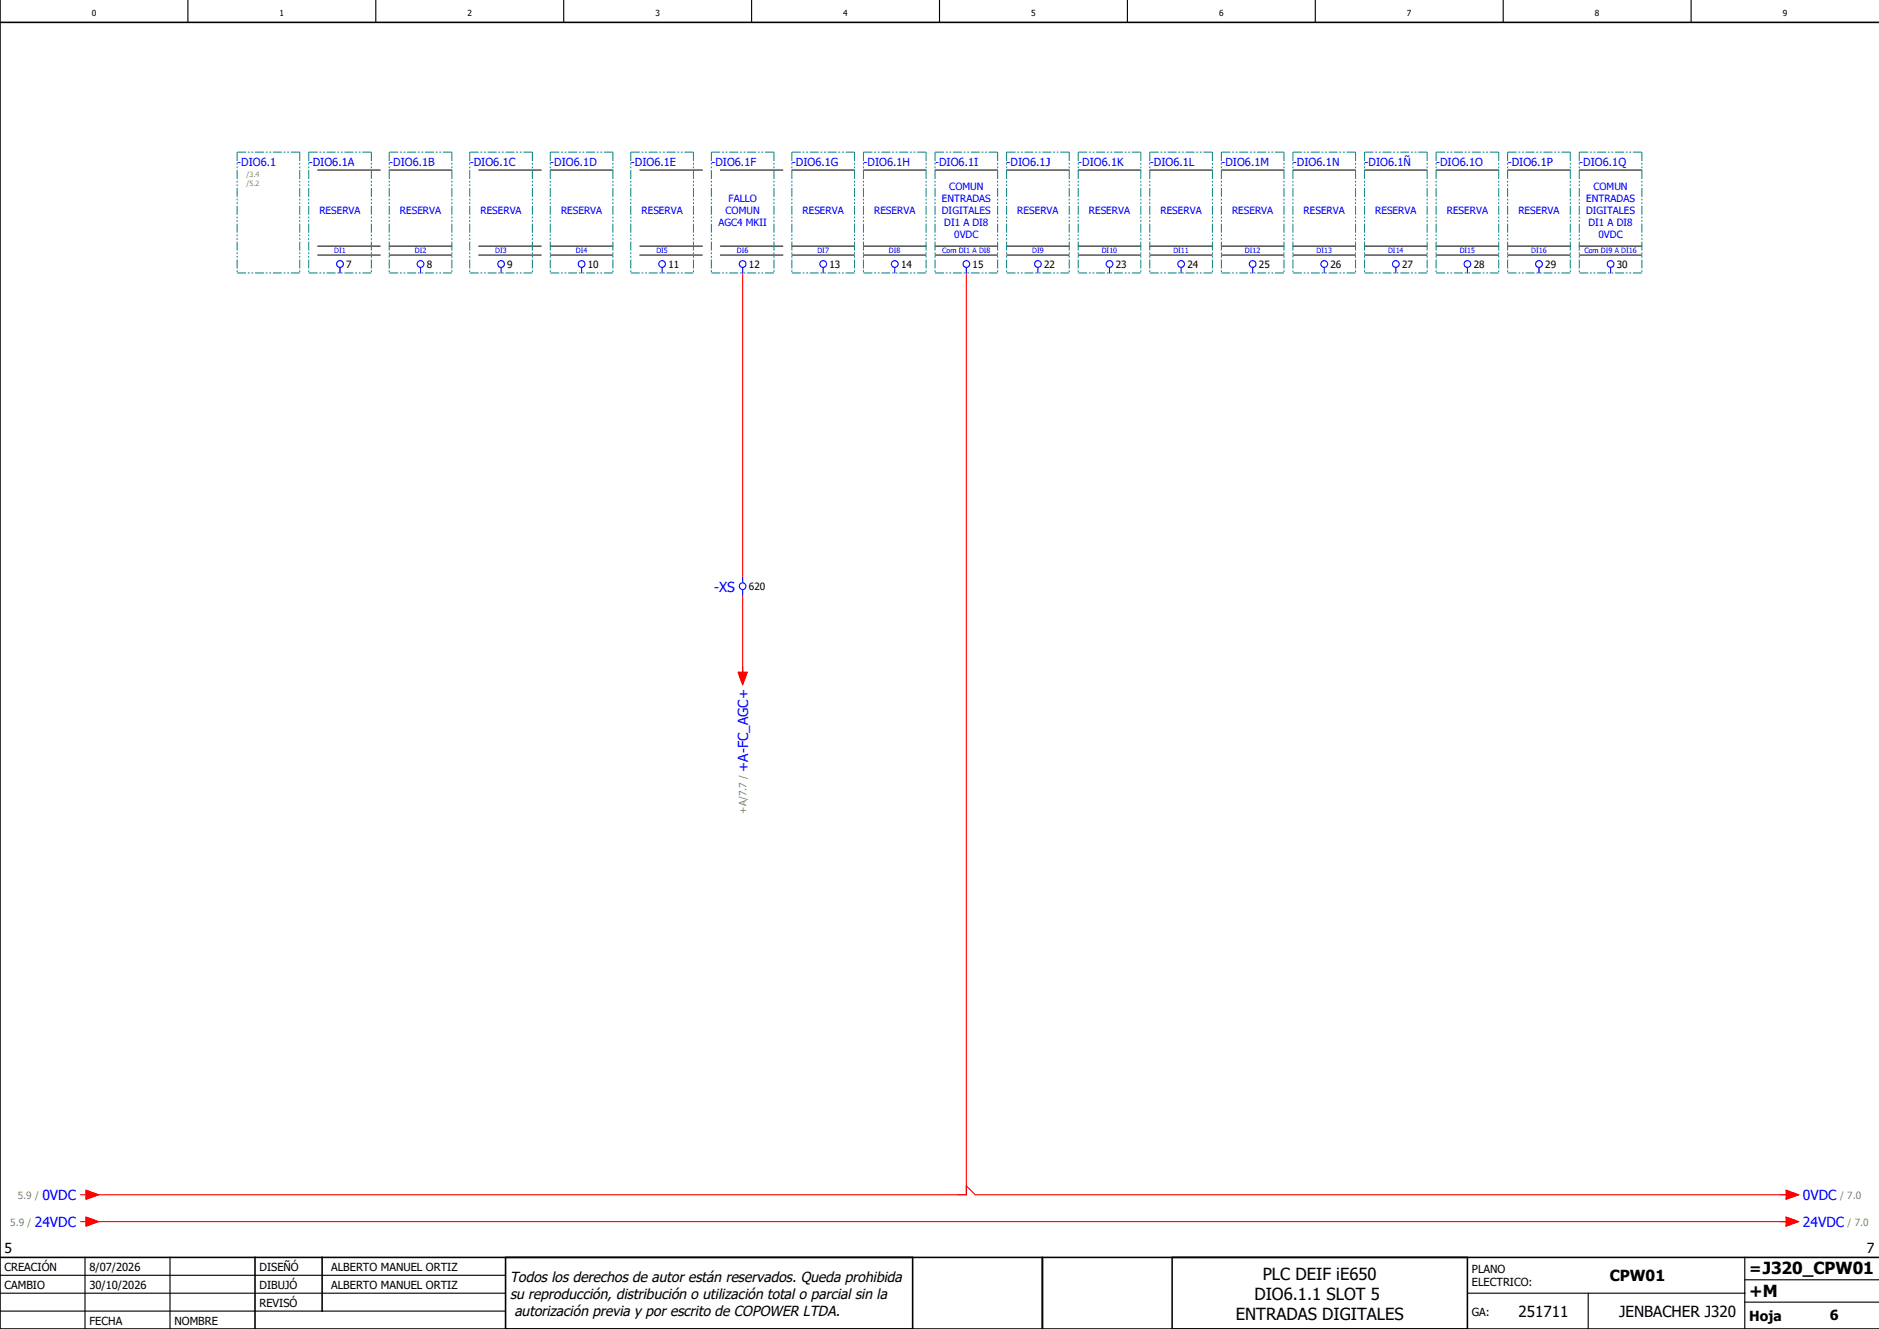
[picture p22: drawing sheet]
<svg xmlns="http://www.w3.org/2000/svg" width="420mm" height="297mm" viewBox="0 0 420 297" stroke-linecap="round" stroke-linejoin="round" font-family="sans-serif">
<defs><g id="words">
<g font-size="3.7">
<text x="282.3" y="286">PLC DEIF iE650</text>
<text x="280.4" y="290.5">DIO6.1.1 SLOT 5</text>
<text x="391" y="289.8">+M</text>
<text x="276.2" y="295">ENTRADAS DIGITALES</text>
</g>
<g font-size="3.4">
<text x="359.8" y="286.4">CPW01</text>
<text x="391" y="284.6">=J320_CPW01</text>
<text x="339.4" y="294.4">251711</text>
<text x="361.9" y="294.4">JENBACHER J320</text>
</g>
<g font-size="3.2">
<text x="114" y="286.5">Todos los derechos de autor están reservados. Queda prohibida</text>
<text x="114" y="290.2">su reproducción, distribución o utilización total o parcial sin la</text>
<text x="115" y="294">autorización previa y por escrito de COPOWER LTDA.</text>
</g>
<g font-size="3.1" fill="#00f">
<text x="159.6" y="132.2">-XS</text>
<text x="167.2" y="172.5" transform="rotate(-90 167.2 172.5)">+A-FC_AGC+</text>
<text x="9.5" y="268.2">0VDC</text>
<text x="403" y="268.2">0VDC</text>
<text x="7.8" y="274.2">24VDC</text>
<text x="403" y="274.2">24VDC</text>
</g>
<g font-size="3.1">
<text x="1" y="280">5</text>
<text x="417.3" y="280">7</text>
<text x="391" y="295.2">Hoja</text>
<text x="409" y="295">6</text>
</g>
<g font-size="2.5" fill="#00f">
<text x="53" y="37">-DIO6.1</text>
<text x="69" y="37">-DIO6.1A</text>
<text x="87" y="37">-DIO6.1B</text>
<text x="105" y="37">-DIO6.1C</text>
<text x="123" y="37">-DIO6.1D</text>
<text x="141" y="37">-DIO6.1E</text>
<text x="159" y="37">-DIO6.1F</text>
<text x="177" y="37">-DIO6.1G</text>
<text x="193" y="37">-DIO6.1H</text>
<text x="209" y="37">-DIO6.1I</text>
<text x="225" y="37">-DIO6.1J</text>
<text x="241" y="37">-DIO6.1K</text>
<text x="257" y="37">-DIO6.1L</text>
<text x="273" y="37">-DIO6.1M</text>
<text x="289" y="37">-DIO6.1N</text>
<text x="305" y="37">-DIO6.1Ñ</text>
<text x="321" y="37">-DIO6.1O</text>
<text x="337" y="37">-DIO6.1P</text>
<text x="353" y="37">-DIO6.1Q</text>
</g>
<g font-size="2.5">
<text x="1" y="284">CREACIÓN</text>
<text x="20" y="284">8/07/2026</text>
<text x="58" y="284">DISEÑÓ</text>
<text x="74" y="284">ALBERTO MANUEL ORTIZ</text>
<text x="329" y="284.5">PLANO</text>
<text x="329" y="287.5">ELECTRICO:</text>
<text x="1" y="288">CAMBIO</text>
<text x="20" y="288">30/10/2026</text>
<text x="58" y="292">REVISÓ</text>
<text x="58" y="288">DIBUJÓ</text>
<text x="74" y="288">ALBERTO MANUEL ORTIZ</text>
<text x="329" y="294">GA:</text>
<text x="20" y="296">FECHA</text>
<text x="39" y="296">NOMBRE</text>
</g>
<g font-size="2.2" fill="#00f">
<text x="71.4" y="47.9">RESERVA</text>
<text x="89.4" y="47.9">RESERVA</text>
<text x="107.4" y="47.9">RESERVA</text>
<text x="125.4" y="47.9">RESERVA</text>
<text x="143.4" y="47.9">RESERVA</text>
<text x="162.2" y="47.9">COMUN</text>
<text x="162.8" y="45.2">FALLO</text>
<text x="179.4" y="47.9">RESERVA</text>
<text x="195.4" y="47.9">RESERVA</text>
<text x="210.5" y="47.9">DIGITALES</text>
<text x="210.6" y="45.2">ENTRADAS</text>
<text x="212.2" y="42.5">COMUN</text>
<text x="227.4" y="47.9">RESERVA</text>
<text x="243.4" y="47.9">RESERVA</text>
<text x="259.4" y="47.9">RESERVA</text>
<text x="275.4" y="47.9">RESERVA</text>
<text x="291.4" y="47.9">RESERVA</text>
<text x="307.4" y="47.9">RESERVA</text>
<text x="323.4" y="47.9">RESERVA</text>
<text x="339.4" y="47.9">RESERVA</text>
<text x="354.5" y="47.9">DIGITALES</text>
<text x="354.6" y="45.2">ENTRADAS</text>
<text x="356.2" y="42.5">COMUN</text>
<text x="160.6" y="50.6">AGC4 MKII</text>
<text x="211.1" y="50.6">DI1 A DI8</text>
<text x="213.3" y="53.3">0VDC</text>
<text x="355.1" y="50.6">DI1 A DI8</text>
<text x="357.3" y="53.3">0VDC</text>
</g>
<g font-size="2.2">
<text x="77.4" y="59.9">7</text>
<text x="95.4" y="59.9">8</text>
<text x="113.4" y="59.9">9</text>
<text x="131.4" y="59.9">10</text>
<text x="149.4" y="59.9">11</text>
<text x="167.4" y="59.9">12</text>
<text x="185.4" y="59.9">13</text>
<text x="201.4" y="59.9">14</text>
<text x="217.4" y="59.9">15</text>
<text x="233.4" y="59.9">22</text>
<text x="249.4" y="59.9">23</text>
<text x="265.4" y="59.9">24</text>
<text x="281.4" y="59.9">25</text>
<text x="297.4" y="59.9">26</text>
<text x="313.4" y="59.9">27</text>
<text x="329.4" y="59.9">28</text>
<text x="345.4" y="59.9">29</text>
<text x="361.4" y="59.9">30</text>
<text x="167.4" y="131.9">620</text>
</g>
<g font-size="2.2" fill="#7ca552">
<text x="166.9" y="181.8" transform="rotate(-90 166.9 181.8)">+A/7.7 /</text>
<text x="4" y="267.9">5.9 /</text>
<text x="411.3" y="267.9">/ 7.0</text>
<text x="2.3" y="273.9">5.9 /</text>
<text x="413" y="273.9">/ 7.0</text>
</g>
<g font-size="1.9">
<text x="20.5" y="3.6">0</text>
<text x="62.5" y="3.6">1</text>
<text x="104.5" y="3.6">2</text>
<text x="146.5" y="3.6">3</text>
<text x="188.5" y="3.6">4</text>
<text x="230.5" y="3.6">5</text>
<text x="272.5" y="3.6">6</text>
<text x="314.5" y="3.6">7</text>
<text x="356.5" y="3.6">8</text>
<text x="398.5" y="3.6">9</text>
</g>
<g font-size="1.6" fill="#7ca552">
<text x="55.1" y="39.5">/3.4</text>
<text x="55.1" y="41.5">/5.2</text>
</g>
<g font-size="1.6" fill="#00f">
<text x="74.7" y="56.6">DI1</text>
<text x="92.7" y="56.6">DI2</text>
<text x="110.7" y="56.6">DI3</text>
<text x="128.7" y="56.6">DI4</text>
<text x="146.7" y="56.6">DI5</text>
<text x="164.7" y="56.6">DI6</text>
<text x="182.7" y="56.6">DI7</text>
<text x="198.7" y="56.6">DI8</text>
<text x="210.6" y="56.6">Com DI1 A DI8</text>
<text x="230.7" y="56.6">DI9</text>
<text x="246.3" y="56.6">DI10</text>
<text x="262.3" y="56.6">DI11</text>
<text x="278.3" y="56.6">DI12</text>
<text x="294.3" y="56.6">DI13</text>
<text x="310.3" y="56.6">DI14</text>
<text x="326.3" y="56.6">DI15</text>
<text x="342.3" y="56.6">DI16</text>
<text x="354.1" y="56.6">Com DI9 A DI16</text>
</g>
</g></defs>
<g fill="none" stroke="#000" stroke-width=".25">
<path d="M42 0v5M84 0v5M126 0v5M168 0v5M210 0v5M252 0v5M294 0v5M336 0v5M378 0v5M0 285h113M0 293h113M0 289h113"/>
<path d="M19 281v16M38 281v16M328 289h62M355 289v8M390 291h30M390 281v16M390 286h30"/>
</g>
<path d="M0 5h420M0 0v297h420M0 281h420M57 281v16M72 281v12M113 281v16M204 281v16M233 281v16M262 281v16M328 281v16" fill="none" stroke="#000" stroke-width=".35"/>
<path d="M166 61v68M216 61v206h-196M166 133v18M165 150.3h2l-1 2.7zM18 267h1.2M18 273h1.2M19.2 272l2.8 1-2.8 1zM19.2 266l2.8 1-2.8 1zM20 273h380M216 265l2 2h182M399.2 266l2.8 1-2.8 1zM399.2 272l2.8 1-2.8 1z" fill="none" stroke="#f00" stroke-width=".25"/>
<g fill="none" stroke="#000" stroke-width=".22">
<path d="M71 38h14M87 38h14M107 38h14M123 38h14M143 38h14M161 38h14M177 38h14M193 38h14M209 38h14M225 38h14M241 38h14M257 38h14"/>
<path d="M273 38h14M289 38h14M305 38h14M321 38h14M337 38h14M353 38h14M71 57h14M71 55h14M87 57h14M87 55h14M107 57h14M107 55h14"/>
<path d="M123 57h14M123 55h14M143 57h14M143 55h14M161 57h14M161 55h14M177 57h14M177 55h14M193 57h14M193 55h14M209 57h14M209 55h14"/>
<path d="M225 57h14M225 55h14M241 57h14M241 55h14M257 57h14M257 55h14M273 57h14M273 55h14M289 57h14M289 55h14M305 57h14M305 55h14"/>
<path d="M321 57h14M321 55h14M337 57h14M337 55h14M353 57h14M353 55h14"/>
</g>
<g fill="none" stroke="#008080" stroke-width=".22" stroke-dasharray="2 .4 .4 .4 .4 .4" stroke-linecap="butt">
<path d="M53 34h14M53 34v27M67 34v27M69 34h14M69 34v27M83 34v27M87 34h14M87 34v27M101 34v27M105 34h14M105 34v27M119 34v27"/>
<path d="M123 34h14M123 34v27M137 34v27M141 34h14M141 34v27M155 34v27M159 34h14M159 34v27M173 34v27M177 34h14M177 34v27M191 34v27"/>
<path d="M193 34h14M193 34v27M207 34v27M209 34h14M209 34v27M223 34v27M225 34h14M225 34v27M239 34v27M241 34h14M241 34v27M255 34v27"/>
<path d="M257 34h14M257 34v27M271 34v27M273 34h14M273 34v27M287 34v27M289 34h14M289 34v27M303 34v27M305 34h14M305 34v27M319 34v27"/>
<path d="M321 34h14M321 34v27M335 34v27M337 34h14M337 34v27M351 34v27M353 34h14M353 34v27M367 34v27M53 61h14M69 61h14M87 61h14"/>
<path d="M105 61h14M123 61h14M141 61h14M159 61h14M177 61h14M193 61h14M209 61h14M225 61h14M241 61h14M257 61h14M273 61h14M289 61h14"/>
<path d="M305 61h14M321 61h14M337 61h14M353 61h14"/>
</g>
<g fill="none" stroke="#00f" stroke-width=".25">
<path d="M76 59.7v1.3M94 59.7v1.3M112 59.7v1.3M130 59.7v1.3M148 59.7v1.3M166 59.7v1.3M184 59.7v1.3M200 59.7v1.3M216 59.7v1.3M232 59.7v1.3M248 59.7v1.3M264 59.7v1.3"/>
<path d="M280 59.7v1.3M296 59.7v1.3M312 59.7v1.3M328 59.7v1.3M344 59.7v1.3M360 59.7v1.3M166 129v1.3M166 131.8v1.2"/>
<circle cx="76" cy="59" r=".75"/>
<circle cx="94" cy="59" r=".75"/>
<circle cx="112" cy="59" r=".75"/>
<circle cx="130" cy="59" r=".75"/>
<circle cx="148" cy="59" r=".75"/>
<circle cx="166" cy="59" r=".75"/>
<circle cx="184" cy="59" r=".75"/>
<circle cx="200" cy="59" r=".75"/>
<circle cx="216" cy="59" r=".75"/>
<circle cx="232" cy="59" r=".75"/>
<circle cx="248" cy="59" r=".75"/>
<circle cx="264" cy="59" r=".75"/>
<circle cx="280" cy="59" r=".75"/>
<circle cx="296" cy="59" r=".75"/>
<circle cx="312" cy="59" r=".75"/>
<circle cx="328" cy="59" r=".75"/>
<circle cx="344" cy="59" r=".75"/>
<circle cx="360" cy="59" r=".75"/>
<circle cx="166" cy="131" r=".75"/>
</g>
<g fill="#f00" stroke="#f00" stroke-width=".22">
<path d="M19.2 272l2.8 1-2.8 1z"/>
<path d="M19.2 266l2.8 1-2.8 1z"/>
<path d="M399.2 266l2.8 1-2.8 1z"/>
<path d="M399.2 272l2.8 1-2.8 1z"/>
<path d="M165 150.3h2l-1 2.7z"/>
</g>
<use href="#words"/>
</svg>
